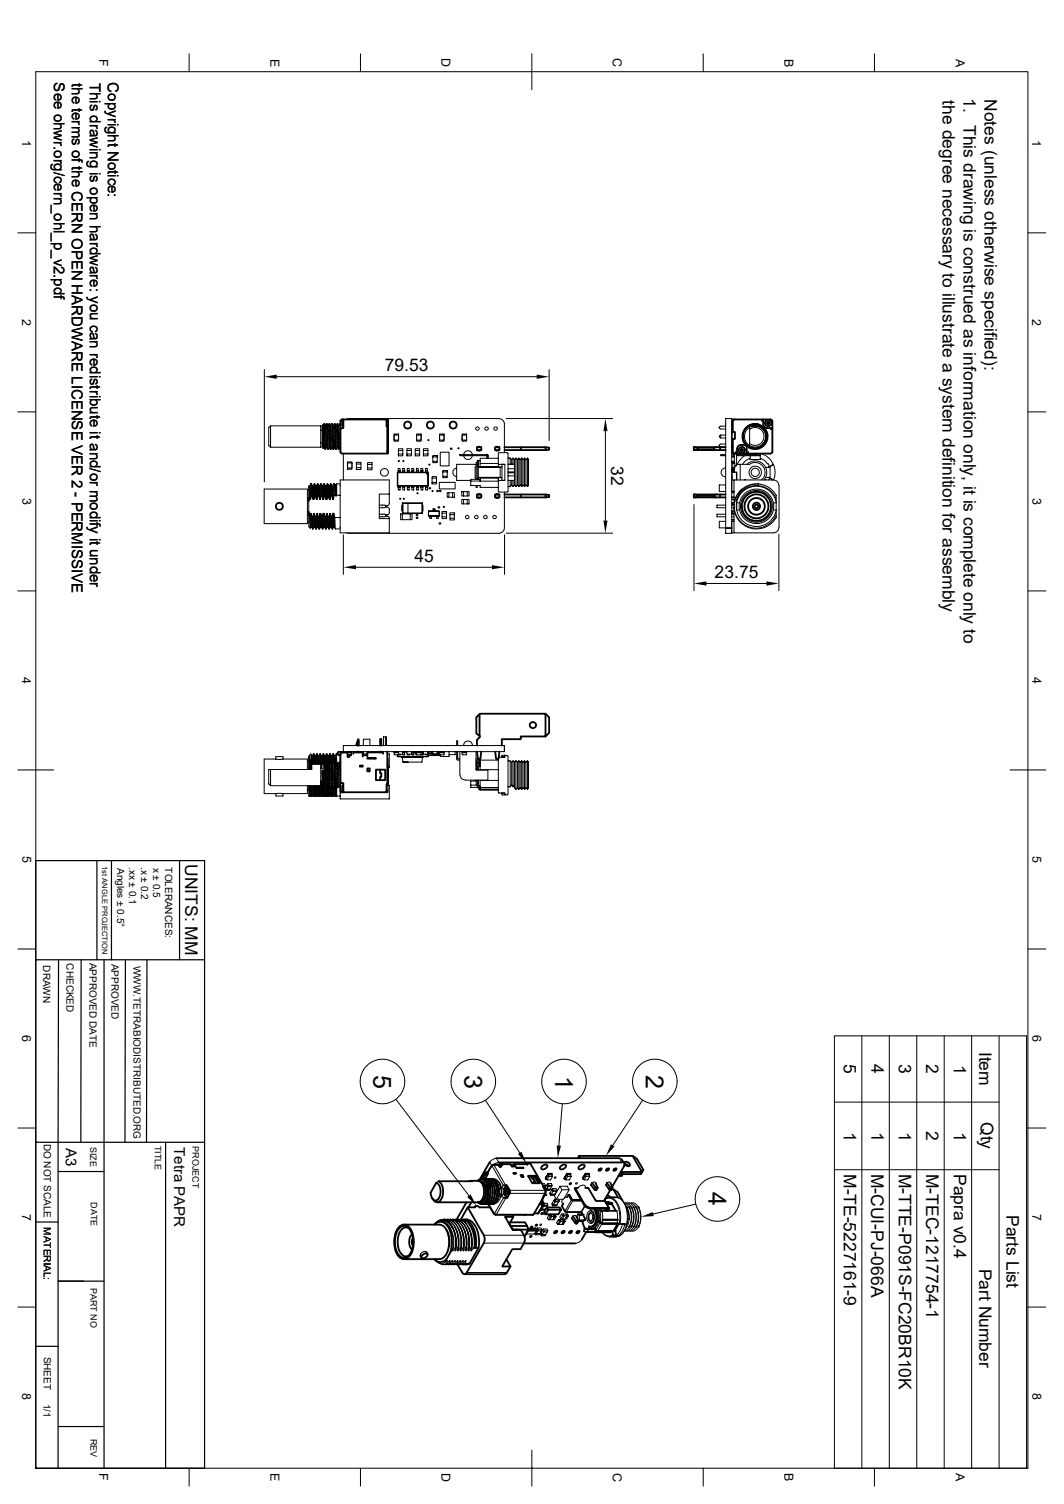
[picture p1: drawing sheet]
<svg xmlns="http://www.w3.org/2000/svg" width="297mm" height="420mm" viewBox="0 0 297 420" stroke-linecap="round" stroke-linejoin="round" font-family="sans-serif">
<defs><g id="words">
<g font-size="7">
<text x="104.3" y="300.1" transform="rotate(90 104.3 300.1)">5</text>
<text x="129.7" y="300.1" transform="rotate(90 129.7 300.1)">3</text>
<text x="154.9" y="300.4" transform="rotate(90 154.9 300.4)">1</text>
<text x="180.3" y="300.2" transform="rotate(90 180.3 300.2)">2</text>
<text x="197.8" y="333" transform="rotate(90 197.8 333)">4</text>
</g>
<g font-size="4.9">
<text x="263.1" y="27.9" transform="rotate(90 263.1 27.9)">the degree necessary to illustrate a system definition for assembly</text>
<text x="268.9" y="27.5" transform="rotate(90 268.9 27.5)">1. This drawing is construed as information only, it is complete only to</text>
<text x="274.8" y="27.6" transform="rotate(90 274.8 27.6)">Notes (unless otherwise specified):</text>
<text x="107.4" y="103.6">79.53</text>
<text x="170.6" y="130.2" transform="rotate(90 170.6 130.2)">32</text>
<text x="115.7" y="156.8">45</text>
<text x="199.5" y="161.4">23.75</text>
<text x="51.7" y="241.3" transform="rotate(90 51.7 241.3)">UNITS: MM</text>
<text x="273.3" y="293.7" transform="rotate(90 273.3 293.7)">Item</text>
<text x="235.6" y="297.1" transform="rotate(90 235.6 297.1)">5</text>
<text x="243.2" y="297.2" transform="rotate(90 243.2 297.2)">4</text>
<text x="250.9" y="297.1" transform="rotate(90 250.9 297.1)">3</text>
<text x="258.6" y="297.2" transform="rotate(90 258.6 297.2)">2</text>
<text x="266.2" y="297.3" transform="rotate(90 266.2 297.3)">1</text>
<text x="235.5" y="316" transform="rotate(90 235.5 316)">1</text>
<text x="243.2" y="316" transform="rotate(90 243.2 316)">1</text>
<text x="250.9" y="316" transform="rotate(90 250.9 316)">1</text>
<text x="258.6" y="315.9" transform="rotate(90 258.6 315.9)">2</text>
<text x="266.2" y="316" transform="rotate(90 266.2 316)">1</text>
<text x="273.8" y="313.3" transform="rotate(90 273.8 313.3)">Qty</text>
<text x="235.5" y="327.8" transform="rotate(90 235.5 327.8)">M-TE-5227161-9</text>
<text x="243.2" y="327.8" transform="rotate(90 243.2 327.8)">M-CUI-PJ-066A</text>
<text x="250.9" y="327.8" transform="rotate(90 250.9 327.8)">M-TTE-P091S-FC20BR10K</text>
<text x="258.5" y="327.8" transform="rotate(90 258.5 327.8)">M-TEC-1217754-1</text>
<text x="266.2" y="327.8" transform="rotate(90 266.2 327.8)">Papra v0.4</text>
<text x="281" y="339.3" transform="rotate(90 281 339.3)">Parts List</text>
<text x="273.3" y="354.2" transform="rotate(90 273.3 354.2)">Part Number</text>
</g>
<g font-size="4.2">
<text x="15" y="23" transform="rotate(90 15 23)">See ohwr.org/cern_ohl_p_v2.pdf</text>
<text x="20" y="23.2" transform="rotate(90 20 23.2)">the terms of the CERN OPEN HARDWARE LICENSE VER 2 - PERMISSIVE</text>
<text x="25.1" y="23.1" transform="rotate(90 25.1 23.1)">This drawing is open hardware: you can redistribute it and/or modify it under</text>
<text x="30.1" y="23" transform="rotate(90 30.1 23)">Copyright Notice:</text>
<text x="18.4" y="320.5" transform="rotate(90 18.4 320.5)">A3</text>
<text x="48.6" y="320.3" transform="rotate(90 48.6 320.3)">Tetra PAPR</text>
</g>
<g font-size="3.5">
<text x="27.6" y="16.5" transform="rotate(90 27.6 16.5)">F</text>
<text x="75.5" y="16.3" transform="rotate(90 75.5 16.3)">E</text>
<text x="123.3" y="16.3" transform="rotate(90 123.3 16.3)">D</text>
<text x="171.1" y="16.3" transform="rotate(90 171.1 16.3)">C</text>
<text x="218.9" y="16.3" transform="rotate(90 218.9 16.3)">B</text>
<text x="266.8" y="16.3" transform="rotate(90 266.8 16.3)">A</text>
<text x="6.2" y="39" transform="rotate(90 6.2 39)">1</text>
<text x="288.2" y="39" transform="rotate(90 288.2 39)">1</text>
<text x="6.2" y="89" transform="rotate(90 6.2 89)">2</text>
<text x="288.2" y="89" transform="rotate(90 288.2 89)">2</text>
<text x="6.3" y="139" transform="rotate(90 6.3 139)">3</text>
<text x="288.2" y="139" transform="rotate(90 288.2 139)">3</text>
<text x="6.2" y="189" transform="rotate(90 6.2 189)">4</text>
<text x="288.2" y="189" transform="rotate(90 288.2 189)">4</text>
<text x="6.3" y="239" transform="rotate(90 6.3 239)">5</text>
<text x="288.2" y="239" transform="rotate(90 288.2 239)">5</text>
<text x="6.2" y="289" transform="rotate(90 6.2 289)">6</text>
<text x="288.2" y="289" transform="rotate(90 288.2 289)">6</text>
<text x="6.2" y="339" transform="rotate(90 6.2 339)">7</text>
<text x="288.2" y="339" transform="rotate(90 288.2 339)">7</text>
<text x="6.2" y="389" transform="rotate(90 6.2 389)">8</text>
<text x="288.2" y="389" transform="rotate(90 288.2 389)">8</text>
<text x="27.6" y="411.4" transform="rotate(90 27.6 411.4)">F</text>
<text x="75.5" y="411.3" transform="rotate(90 75.5 411.3)">E</text>
<text x="123.3" y="411.2" transform="rotate(90 123.3 411.2)">D</text>
<text x="171.1" y="411.2" transform="rotate(90 171.1 411.2)">C</text>
<text x="218.9" y="411.3" transform="rotate(90 218.9 411.3)">B</text>
<text x="266.8" y="411.3" transform="rotate(90 266.8 411.3)">A</text>
</g>
<g font-size="2.8">
<text x="32.7" y="242.3" transform="rotate(90 32.7 242.3)">Angles ± 0.5°</text>
<text x="36.1" y="242.1" transform="rotate(90 36.1 242.1)">.xx ± 0.1</text>
<text x="39.4" y="242.1" transform="rotate(90 39.4 242.1)">.x ± 0.2</text>
<text x="42.8" y="242.3" transform="rotate(90 42.8 242.3)">x ± 0.5</text>
<text x="46.1" y="242.2" transform="rotate(90 46.1 242.2)">TOLERANCES:</text>
<text x="12" y="269.5" transform="rotate(90 12 269.5)">DRAWN</text>
<text x="18.5" y="269" transform="rotate(90 18.5 269)">CHECKED</text>
<text x="25" y="268.8" transform="rotate(90 25 268.8)">APPROVED DATE</text>
<text x="31.1" y="269.1" transform="rotate(90 31.1 269.1)">APPROVED</text>
<text x="37.3" y="269.7" transform="rotate(90 37.3 269.7)">WWW.TETRABIODISTRIBUTED.ORG</text>
<text x="12.2" y="319.3" transform="rotate(90 12.2 319.3)">DO NOT SCALE</text>
<text x="12.2" y="342.7" transform="rotate(90 12.2 342.7)">MATERIAL:</text>
<text x="12.2" y="378.8" transform="rotate(90 12.2 378.8)">SHEET</text>
<text x="12.2" y="392" transform="rotate(90 12.2 392)">1/1</text>
</g>
<g font-size="2.5">
<text x="25.1" y="320.2" transform="rotate(90 25.1 320.2)">SIZE</text>
<text x="43.3" y="320" transform="rotate(90 43.3 320)">TITLE</text>
<text x="53.8" y="320" transform="rotate(90 53.8 320)">PROJECT</text>
<text x="25.3" y="335.7" transform="rotate(90 25.3 335.7)">DATE</text>
<text x="25.3" y="359.6" transform="rotate(90 25.3 359.6)">PART NO</text>
<text x="25.2" y="401.7" transform="rotate(90 25.2 401.7)">REV</text>
</g>
<text font-size="2.1" x="28.5" y="241.8" transform="rotate(90 28.5 241.8)">1st ANGLE PROJECTION</text>
</g></defs>
<g fill="none" stroke="#000" stroke-width=".51">
<path d="M90 118.9l.3 6.2-.3-.2zM90.6 118.5l-.5 .3M90.6 118.5v3l-.3-2.2-.1-.5-.2 .1M90.6 118.5h.1M90.8 118.9l.4 6M91.1 118.4h.2M91.6 118.9v.2M91.9 118.4h.1M92.6 118.4h.2M93.4 118.4h.1M94.1 118.4h.2M94.9 118.4h.1"/>
<path d="M95 119.9v6.3l.4 .4M95.4 117.2l-.4 .4v1.4M95.4 117.1h.4M95.8 117.2a.85 .85 0 0 0-.3 1.2v.4l.3 .2M95.8 117.2h.1M95.8 117.1l12.3 .2M95.8 117.1v2.4l-.5 .1-.3 .3M107.9 117.1v1.9h.2v7.7h-12.7M107.9 117.3h.4v1.7M107.9 119h.4M108.1 119h.1M108.3 119v6.9h-.2"/>
<path d="M204.5 117.1h10.7l.4 .5v8.6l-.2 .3-.2 .2h-9.5M204.5 118.2v2.4M205.1 117.1l-.6 .5v3h.5M210.6 118.9l.9 .1 .8 .3 .8 .6 .6 .8 .2 1.8-.8 1.6-.8 .6-.8 .4-1.8-.1-1.3-.8-.9-1.6v-1.7l.9-1.6 1.5-.8h1.7l-1.5-.1-1.6 .8-.7 .9-.5 1.1v1.5l.6 1.3 1.1 .9 1.4 .5 1.3-.1 1.3-.7 .9-1.1 .3-1.2v-1.2l-.8-1.3-1.1-.8-1-.2-1.5 .2M211.7 118.5a3.3 3.3 0 0 1 2.5 3M213.1 117.2l-.4 .4M213.1 117.1v1.4M213.1 118.5l.1 .5 .9 .5M214.1 119.5h1.5l-.4 .4M90.8 125.4h.1M91.5 125.4h.2M92.2 125.4h.2"/>
<path d="M93 125.4h.1M93.8 125.4h.1M94.5 125.4h.2M95 124.9v.1M108.3 125.9v.6h-.2M133.1 138.1h1.2M133.1 124.9h1.2M133.1 138.9h.1M133.1 125v.6M133.1 138.2v.7M133.1 125.6h.1M133.1 125.7h1.2"/>
<path d="M134.4 138.2l-.1 .7h-1.2M134.4 125v.6M135.9 127l.3 .3v.7M138.2 125.7h1.2M138.2 138.2v.7h1.2v-.7M138.2 125v.6M138.2 138.1h1.2M138.2 124.9h1.2M139.4 125v.6M140.8 138.1h11.5M140.8 138.9h11.5M140.8 124.9h11.5"/>
<path d="M140.8 125.7h11.5M145.4 124.9v.8M145.4 138.1v.8M152.3 138.1l1 .1v.6l-1 .1zM152.3 124.9l1 .1v.6l-1 .1zM193.8 138.1l.9 .1M193.8 124.9l.9 .1M199.2 138.8l-5.4 .1M199.2 138.2h-4.5v.6M199.2 125.6l-5.4 .1M199.2 125h-4.5v.6M199.2 138.8l.6 .1"/>
<path d="M199.2 125.6l.6 .1M199.8 138.1h2.8M199.8 138.1h-6.1v.8h6.1M199.8 138.9h2.8M199.8 138.1l-.6 .1v.6M199.8 124.9h2.8M199.8 124.9h-6.1v.8h6.1M199.8 125.7h2.8M199.8 124.9l-.6 .1v.6M201 124.9v.8M201 138.1v.8M204.3 138.9h.6"/>
<path d="M204.3 124.9h.2M204.5 126.7h1.2M204.5 122.6v3M204.6 120.6l-.2 .2M205 120.6l.1 .1v1.8l-.1 .1M205 122.6h-.5v3.6l.6 .5M205.4 126.2l.3 .4M205.7 125.3v1.4M206.8 124.3l-.6 .1-.4 .9M206.8 124.2h.7M208.4 125.3v1.4M208.9 126.2l-.4 .4"/>
<path d="M133.9 199.4l18.4-.1v6.4h-6.9v.7h-5.3v1.8M152.3 199.3l1 1v4.3l-1 1.1M90 215.2l.2 4.3M90 215.2l.6 4.7M90 213.4l.4-.4 .2 4.3M90 215.2h.1M90.6 217.3v2.6M90.6 217.3h.1M90.6 217.3l.1 2.6h-.1M90.6 213.4l.4 6M91.1 212.9l.2 4.7M91.3 219.9h.1"/>
<path d="M91.4 213.4l.2 4M91.7 212.9l.2 4.7M92.1 219.9h.1M92.8 219.9h.2M93.6 219.9h.1M93.9 212.9h.2M94.2 210.2v.4M94.3 210.6l.1 .2h.6M94.3 219.9h.1M94.4 210h1.3v.1M94.7 212.9h.1M95 219.2a2.09 2.09 0 0 0 .2 1.9l.6 .1"/>
<path d="M95 210.7v7.7M95 218.3l.3 .4h.5v2.5M95.5 219.4v1.3M98 210.1v.8h-.5v.5h-.5v-1.3h-1.6l-.3 .3-.1 .3M98.6 210.5v-.4h2.7v1.2M99.4 208l.5-1.2v1.4M99.9 209.9v.2M99.9 207.7l-.1 .5M100.2 206.8v1.4M100.2 209.9v.2M100.5 213.8h.8v.3h-.8zM101.3 210.9h1.2"/>
<path d="M102.5 214.6h.7v.8h-.7zM102.5 211.7l2.4 .1zM104.5 211.7v.1M104.9 214.9h2.6v2.9h-2.6zM106.1 207.1v-.7h.3v1.8M106.1 214.9v1h.3v1h-.3v.9M106.1 209.9v.2M106.4 207.1h-.3v1.1M106.4 209.9v.2M106.9 210.5v-.4h-4.4v1.2M108.1 209.9v9.2h-.2v2.1h-12.1M108.1 213.9h.2v5h-.2"/>
<path d="M108.1 219.1v.1M133 200.3l.9-.9v6l-.9-.5zM133.1 209.9l.3 1.9 .3 .2M133.7 212h.1M133.9 205.5v.3M133.9 205.9l-.8 .7v1.6M134.3 209.9l-.2 1.9-.3 .2M138.2 209.9l.3 1.9 .3 .2M138.8 212h.1M139.1 211.8l-.2 .2M139.4 209.9l-.2 1.9M108.1 220.9v.3h-.2"/>
<path d="M121.8 330.3a3.2 3.2 0 0 1 .1 4.9 1.43 1.43 0 0 1-1.6-1.7l-.1-.4zM122 335.7h11.4M122.4 329.9a3.9 3.9 0 0 1 0 5.7h-.9l-.9-1.1M122.5 329.9h9.4M130.2 335.7l-2.7 4.8M130.6 337.1h2a.65 .65 0 0 1 .7-.4 .65 .65 0 0 1 .6 .5M131 329.9h.8M131.4 329.7h2M131.6 335.7l-.8 1.4M132.6 336.9l-.1 .2M133.3 329.7l.8-.4 1.1 .3 .8 1.3 .3 1.1 .1 1.4-.3 1.3-.7 1.1-1 .5M133.4 329.8a2.81 2.81 0 0 1 1.7 3.4 2.25 2.25 0 0 1-1.7 2.5"/>
<path d="M133.7 329.8l.8 .2M133.9 337.1h2.9M134.2 329.3h.8l.8 .4 .7 1.1 .4 1.7-.1 1.5-.7 1.6-.7 .6h-.7M134.5 330l.8 .6 .6 1.4 .2 1.6-.2 1.3M134.5 330l.5 .4 .5 .9 .2 1.4-.1 1.2-.4 1.2-.5 .6-.5 .2-.8-.2 .7 .5h.6l.7-.5 .5-.8M134.5 330h.1M134.5 330a4 4 0 0 1-.2 5.6l-.6 .1M134.6 328.8l.1 .3M134.6 328.6v.2M134.7 329.2l.9 .2 .7 .8 .5 1.3 .2 1.2-.2 1.6-.3 .9-.8 .9-.7 .2M134.8 330.2h.1M135.1 329.2l1.2 .4 .9 1.7"/>
<path d="M135.3 329.2l.8 .2 .7 .7 .5 .9 .3 1.3-.1 1.7-.5 1.4-.8 .7-.6 .2M135.4 327.4l-.8 1.2M135.4 330.8h.1M135.4 327.4h.7M135.5 330.9h.1M135.5 331h.1M135.9 329.2l1 .3 .7 .9 .6 2.3-.1 1.4-.4 1.2-.7 .7-.8 .3M136 331a5.5 5.5 0 0 1-.2 3.9M136.1 327.7l-.6 1.4h-.8M136.1 327.7h.1M136.3 336.3l1.6 2.7M136.5 329.2l.8 .2 .7 .7 .6 1.3 .2 1-.1 1.6-.4 1.2-.7 .8-.8 .3"/>
<path d="M136.7 324.5l-2.8 4.9M136.9 329.3l.9 .1 .8 .7 .5 1 .2 1.4-.1 1.7-.5 1.2-.7 .7-.8 .1M137.2 329.2h.1M137.2 325.5l-1.1 2.2M137.5 336.3h.1M137.7 325.2h1.4l.4 .6M137.8 329.2h.1M138.6 323.4h34.3M139.2 324.6h34.4M139.4 325.4v.2M139.4 330.4l.5 1.7M139.7 325.5l.2 .3h-.4z"/>
<path d="M139.7 324.9h.5M139.7 325l-.3 .3M139.8 324.9l.3 .6h-.4M139.9 333.3l-.2 1M140.2 324.9v.1M140.3 324.9l.1 .3M140.4 325.1h2.1M140.5 331h1l.9 1.7-.1 .5-.7 1.3h-.4M140.6 334.5h.6M140.9 332l-.1 .4 .1 1M140.9 333.4l.7 1.1M141.5 331l-.6 1"/>
<path d="M141.6 331.7a1.02 1.02 0 0 1 0 1.8M141.6 333.5h.1M142.5 325.1l.1 .1M142.6 325.2l.3 .6M143 339.3l.3 .5-1.1 2M143.3 327.5h.6l.2 .2h-.7zM143.3 325.2h.3M143.3 339.8h-2.3l2.1 3.6h2.3l.9 1.5a2.51 2.51 0 0 1 0 2.2l-1 1.7h-2.3l-2.8 4.9h2.3M143.3 325.2l-.3 .5M143.5 327.7l-.1 .1M143.5 325.1h3.6M143.6 325.2l.3 .6-1-.1"/>
<path d="M143.9 327.5l-.6 .2M144.1 326.1l2 .1zM145.3 328.1h.6l.3 .6h-.6zM145.9 328.1l-.3 .5M146.1 326.1l-.1 .1M146.9 324.9l-.1 .2M146.9 325l.3 .2M147 324.9h1M147.1 325.1l.1 .1M147.4 328.3h2.1l1.2 2.1h-2.1zM147.5 328.5h.8l1 1.4M148 324.9l3.7 6.4h-.1l.7 1.4-.1 .5-.6 .9h.2l-2.8 5-.2 .2h-10.5"/>
<path d="M148.4 328.7h.9M149.2 330.1h.1M149.2 330.1l.1-.2h-.2l.3 .5M149.5 328.3l-.2 .4 1 1.7M150.6 336.3h1.1l.1-.2-1.6 2.7M151 335.6v.2M151.1 335.7h.4M151.3 336.5h.2zM151.3 335.1l.2 .3M151.4 325.6l.5-.3a.53 .53 0 0 1 .9 .1 .53 .53 0 0 1-.4 .8l-.5 .3a.53 .53 0 0 1-.8-.1 .53 .53 0 0 1 .3-.8zM151.6 335.6l.2 .5h-1.1M151.6 334.5l-.3 .5"/>
<path d="M151.7 336.3l-1.5 2.5h-1.1M151.7 331.3l-.1 .1M151.7 334l.1 .1M151.8 331.8a.99 .99 0 0 1 .3 1.6M152.3 333.6h.2l-.2 .2zM152.7 337.2l.3 .6M153 337.8h3.6l-.7 1.3h-3.6zM154.9 328.8h.2l-.2 .2zM156.6 325.6l.5-.3a.53 .53 0 0 1 .9 .1 .53 .53 0 0 1-.4 .8l-.5 .3a.53 .53 0 0 1-.8-.1 .53 .53 0 0 1 .3-.8zM156.6 337.8l-.3-.6h-3.6l-.8 1.3 .4 .6M157.3 336.1l-.5 .7 1.1 1.7h4.4l.4 .6M158.7 333.6l-.4 .7"/>
<path d="M159.7 335l-.8-1.4h-.2l.8 1.5M159.9 335.1h2.3M159.9 339.6l1 1.3 .3 .2M159.9 335.3h2.4M160.5 331.7h.8M160.8 330.4h.2l-.2 .2zM160.9 339.6l.4 1M161.6 322.9l15-.1 2.6 4.5h-5.7l.4 .5h-1M161.6 322.9l.3 .5M161.6 322.9l-.3 .5M161.8 325.6l.5-.3a.53 .53 0 0 1 .9 .1 .53 .53 0 0 1-.3 .8l-.6 .3a.53 .53 0 0 1-.8-.1 .53 .53 0 0 1 .3-.8zM162.6 339.1h-1.3l1.7 .2"/>
<path d="M162.9 339.6l.4 .7M163.4 331.7h.8l2.3 3.6M164.9 337.5h4.9l-.3 .6M164.9 338.1a2.03 2.03 0 0 1 0 3.5M164.9 338.7a1.35 1.35 0 0 0 0 2.3M164.9 330.8l1 1.3 .3 .2M165.3 330.3l.9 1.3 .6 .2-.6-1.5M165.7 337.6a3.6 3.6 0 0 1-.4 4.9l-.9-.1M166 337.6a3.6 3.6 0 0 1-.6 4.9l-.5 .1M166.2 332.4h.1M166.5 332.2l-.2 .1M166.5 335.4h2.2"/>
<path d="M166.8 331.7l-.3 .6M167.2 326.5l.7-.2a.5 .5 0 0 1-.3 .5 .5 .5 0 0 1-.6 0zM167.4 337.5l.5 .9 .1-.3h4.2M168.8 335.4h.1v-.5l-.3 .5M168.9 337.5l.3 .6M168.9 335.4l1.2 2M169 335.7h1M169.1 334.6h.1M169.1 330.8l1 1.3 .3 .2M169.2 334.3l.3 .2M169.2 336h1.7l-.1 .3 1.1 1.8M169.3 326.5l.6-.2a.5 .5 0 0 1-.2 .5 .5 .5 0 0 1-.6 0z"/>
<path d="M169.4 336.3h1.4M169.4 330.3l.9 1.3M169.5 333.8l.9 .5M169.9 337.3h-4.9a2.65 2.65 0 0 1-1.8-1l-2.7-4.6-.1 .2 2.6 4.6a2.65 2.65 0 0 0 1.8 1M169.9 337.3l.2 .2M170 337.5l-.3 .6M170.1 334.3h1.9M170.3 332.3l-1.3 2.4M170.4 330.3l.5 1.4-.5-.1M170.4 332.4h.1M170.7 332.1h.5l1.4 2.3M171 331.7l-.5 .6"/>
<path d="M171.2 332.1l1.2 .8 1.3 2.2M171.4 326.5l.6-.2a.5 .5 0 0 1-.2 .5 .5 .5 0 0 1-.6 0zM173.6 323.8l.6 1.1M174.2 324.9v-.2a.97 .97 0 0 1 1.1-.1 .97 .97 0 0 1 .5 .9l-.3 .2-.5-.1-.7-.6M174.2 325.6l-3.3 5.8M174.3 325l.5 .1 .7 .6M174.9 337l.2 .3M175.6 337l.2 .3M176.2 337l.2 .3M176.6 322.8l1.2 .8 1.8 3M176.9 337l.2 .3M177.5 337l.2 .3"/>
<path d="M178.2 337l.2 .2M178.9 327.9h-5.1l-.3 .5h-.9M179.6 326.6l-.7 1.3zM111.6 342.4a2.04 2.04 0 0 1 3.3 1.2 7.2 7.2 0 0 1-1 7.6 2.04 2.04 0 0 1-3.2-1.2 7.2 7.2 0 0 1 .9-7.6zM111.7 342.8a1.93 1.93 0 0 1 3.1 1.2 6.6 6.6 0 0 1-.9 6.8 1.93 1.93 0 0 1-3.1-1.3 6.6 6.6 0 0 1 .9-6.7zM112.8 342h9.8a3.4 3.4 0 0 1 2.7 3.4 6 6 0 0 1-1.9 6l-.8 .2h-9.8M114 342.9a1.93 1.93 0 0 0-2.6 1.5 5.6 5.6 0 0 0 1.2 6.2 1.33 1.33 0 0 0 1.4 0M115 344.6a3.3 3.3 0 0 0 0 4.4M115.3 345.9a1.45 1.45 0 0 0 0 1.8M115.3 345.9a1.48 1.48 0 0 0 0 1.8M115.4 346.5v.6M117.3 350.7l.3 .5"/>
<path d="M118 350.4l.5-.3a.53 .53 0 0 1 .8 .1 .53 .53 0 0 1-.3 .8l-.5 .3a.53 .53 0 0 1-.8-.1 .53 .53 0 0 1 .3-.8zM119 349.7l.3 .5M121.2 351.6a2.1 2.1 0 0 0 3.3 .1M121.2 342a2.29 2.29 0 0 1 4 .8 9.1 9.1 0 0 1 .5 6.8M123.1 341h.1M123.7 353.1h.1M123.8 340.6a3.4 3.4 0 0 1 2.4 2.1M124.1 340.5h.1M124.5 353.1h.1M124.6 343.5a6.8 6.8 0 0 1 .8 4.3M124.7 352.9h.1M124.8 340.5h.2"/>
<path d="M125.2 353.1h.1M125.3 347.9v.1M125.4 352.9h.1M125.6 340.5h.1M125.8 349.6l-1.2 2.1M126 353.1h.1M126.2 352.9h.1M126.3 340.5h.1M126.7 353.1h.1M126.9 352.9h.1M127.1 340.5h.1M127.1 348.4h.1"/>
<path d="M127.5 353.1h.1M127.6 352.9h.1M127.8 340.5h.1M127.8 348.4h.1M128.2 353.1h.1M128.4 352.9h.1M128.6 340.5l2-3.4 4.4 7.8a2.51 2.51 0 0 1 0 2.2l-4.7 8.2a.67 .67 0 0 1-.6 .5 .67 .67 0 0 1-.7-.5l-1.3-2.2M128.6 348.4h.1M128.9 353.1h1.2M129.1 352.9h.1M129.3 340.5a3.6 3.6 0 0 1 3.9 3.1l.5 2.7-.1 2.1M129.3 348.4h.1"/>
<path d="M130 341l.2-.3a6.8 6.8 0 0 1 2.7 6.3l-.1 1.4M130 348.4h.1M130.8 348.4h.1M131.1 352.8l-1 .3M131.5 348.4h.1M132.3 348.4h.2M132.8 348.4h.8l-2.5 4.5h-1.2M141.4 351.7l1.1 2-1.1 1.9-.3 .2h-11.4M142.2 341.7l.3 .7M142.4 341.3h4.2l.6 1M144.3 343.4h3.2l-1.1 1.9M146.2 347.2h14.4"/>
<path d="M147.4 343.6l-.5 1M147.4 343.7h2.4M147.5 343.4l-.3-1.1h-4.6l.6 1.1h1.1h-1.2M148.3 343.3h1.4l.1 .4-.5 .9M149.4 342.9l.2 .3M150.8 342l.2-.1-.2 .2zM154.8 343.9l.6-.2a.5 .5 0 0 1-.2 .6 .5 .5 0 0 1-.6-.1zM156.9 343.9l.6-.2a.5 .5 0 0 1-.2 .6 .5 .5 0 0 1-.6-.1zM159 343.9l.6-.2a.5 .5 0 0 1-.2 .6 .5 .5 0 0 1-.6-.1zM159.6 340.1l.9 1.4M160.5 341.5l.6 .1M161 343.9l.7-.2a.5 .5 0 0 1-.2 .6 .5 .5 0 0 1-.6-.1z"/>
<path d="M161.2 341.1h.1M161.4 341l-.1 .1M161.5 341l-.4 .6M162.6 341l.8 2.1M163.1 340.8h-1.3l-.5 .2h1.3M163.4 340.3v.3M163.4 340.6l-.8 .4M164.5 342.5l-.2 .6M164.7 342.6l-.1 .5M165.1 343.1h.7M165.3 343.1h-2.1l-.2 .8M166 342.9l.4 .6"/>
<path d="M166.2 344h-2.5l-1.3 2.2M166.2 344h-2.1l-.1-.8h2.2v.9h4.2M166.8 343.7l4.2 .1 .1 1M166.8 343.7h4.4M167.5 341.5l-.3-.6h.3l.3 .6M167.8 341.5h.2M167.9 341.5l4.4 .1 .5 .2M168 341.8h4.3M170.1 345.4h1.9M171.3 345h.7M171.4 343.5h.3M171.8 343.7l.2 1.3h.6"/>
<path d="M172.4 340.6h-4.2M172.5 341.7l-1.1 2h.4M172.7 341.7l-1 1.8 .1 .2M173.1 341.8h1.4M173.6 341.8h.2M174.2 341.8h.2M175.8 342.3l-.2 .3M176.4 342.3l-.2 .3M177.1 342.3l-.2 .3M177.7 342.3l-.2 .3M178.4 342.4l-.2 .2"/>
<circle cx="113.8" cy="118.7" r=".98"/>
<circle cx="120.1" cy="118.7" r=".98"/>
<circle cx="126.5" cy="118.7" r=".98"/>
<circle cx="214.4" cy="118.1" r=".88"/>
<circle cx="214.4" cy="118.1" r=".34"/>
<circle cx="207.1" cy="125.7" r=".88"/>
<circle cx="207.1" cy="125.7" r=".34"/>
<circle cx="78" cy="141.4" r=".98"/>
<circle cx="211.1" cy="141.4" r=".5"/>
<circle cx="211.2" cy="141.4" r="4.1"/>
<circle cx="211.2" cy="141.4" r="3.3"/>
<circle cx="211.2" cy="141.4" r="1.02"/>
<circle cx="211.2" cy="141.4" r="2.34"/>
<circle cx="148.8" cy="202.5" r=".87"/>
<circle cx="151.3" cy="338.9" r=".21"/>
<circle cx="159.2" cy="330.6" r=".21"/>
<circle cx="148.1" cy="345.3" r=".21"/>
<circle cx="149.7" cy="342.2" r=".21"/>
</g>
<g fill="none" stroke="#000" stroke-width=".28">
<path d="M52.8 15v5M100.6 15v5M148.5 15v10M196.3 15v5M244.1 15v5M10 20h276.9v390h-276.9zM5 65h5M286.9 65h5M5 115h5M73.8 103.2v31.4M75.5 118.9h14v6h-14M75.5 118.9v6"/>
<path d="M75.5 118.9l-.5 .5v5l.5 .5M77.3 105.2h72.5M90.1 118.9l.3 6M90.6 118.4l.2 .5 .3-.5 .1 .2 .3 6.8-.3-.5-.4 .4-.2-6.8M91.3 118.4l.3 .5 .3-.5v.3l.3 6.7-.3-.5-.3 .4zM91.6 119.1l.3 5.8M92.3 118.9l.4 6M92.3 118.9l-.3-.5 .4 7 .3-.5M92.3 118.9l.3-.5 .4 7-.3-.5M92.8 118.4l.3 7 .4-.5M92.8 118.4l.3 .5M93.1 118.9l.3 6"/>
<path d="M93.1 118.9l.3-.5 .4 7M93.5 118.4l.4 .5v.9l.3 5.1-.3 .5zM93.8 118.9l.3-.5 .4 7-.3-.5M94.3 118.4l.3 .6 .1 1 .3 4.9-.3 .5zM94.6 118.9l.3-.5 .1 2.4M95 118.4h.1M95 119v.9M96.5 117.2l.9-.3h41.9a1.53 1.53 0 0 1 1.5 1.4v8.1M141.3 116.9h29.7M153.3 103.2v19.8M200.8 119.3v.2M201.2 119.8h1.4"/>
<path d="M202.6 119h-1.4a.38 .38 0 0 0-.4 .4 .38 .38 0 0 0 .4 .4M204.3 119.8h.2M204.3 119h.2M204.3 117.9l.2 .2M204.5 117.2l-.2 .1M209.3 119.3v5.2M209.3 119.9a2.49 2.49 0 0 1 3.3 .3 2.49 2.49 0 0 1 0 3.4 2.49 2.49 0 0 1-3.3 .3M286.9 115h5M73.7 136.6h12.1v9.6h-12.1zM85.8 139.1h.4M85.8 136.9h.4M86.4 135.6l-.2 .2v7.1"/>
<path d="M86.4 135.7l.1 3.7M86.4 135.7v3.5M86.4 135.6v.1M86.4 135.6h.1M86.5 135.6l.2 3.8M86.8 135.1l.2 3.2M86.8 135.1l-.3 .5M86.8 135.1h.2M87 135.1l.1 3.2M87 135.1l.2 .5M87.2 135.6l.2 3.8M87.2 135.6h.3"/>
<path d="M87.5 135.6l.1 3.8M87.7 135.1l.2 3.2M87.7 135.1h.1M87.7 135.1l-.2 .5M87.8 135.1l.2 3.2M87.8 135.1l.3 .5M88.1 135.6l.2 3.8M88.1 135.6h.2M88.3 135.6l.2 3.8M88.6 135.1l.2 3.2M88.6 135.1l.2 .3 .1 2.9M88.6 135.1l-.3 .5"/>
<path d="M88.8 135.1l.2 .5M89 135.6l.2 3.8M89 135.6h.3M89.3 135.6l.2 3.8M89.5 135.1l.2 3.2M89.5 135.1h.2M89.5 135.1l-.3 .5M89.5 120.1h.5M89.5 123.7h.5M89.7 135.1l.1 3.2M89.7 135.1l.3 .5M90 135.6l.1 3.8"/>
<path d="M90 135.6h.2M90.2 135.6l.1 3.8M90.4 135.1l.2 3.2M90.4 135.1l-.2 .5M90.4 120.1h.1M90.5 124.9l-.2 .2M90.5 135.1h.1M90.6 121.5l.2 3.9-.4-.5M90.6 135.1l.1 3.2M90.6 135.1l.2 .5M90.8 135.6l.2 3.8M90.8 135.6h.3"/>
<path d="M91.1 135.6l.2 3.8M91.4 135.1l.1 3.2M91.4 135.1h.1M91.4 135.1l-.3 .5M91.5 135.1l.1 3.2M91.5 135.1l.3 .5M91.7 135.6h.3M91.8 135.6l.1 3.8M92 135.6l.2 3.8M92.2 135.1l.2 3.2M92.2 135.1h.2M92.2 135.1l-.2 .5"/>
<path d="M92.4 135.1l.1 3.2M92.4 135.1l.3 .5M92.7 135.6l.1 3.8M92.7 135.6h.2M92.9 135.6l.1 3.8M93.2 135.1l.1 3.2M93.2 135.1h.1M93.2 135.1l-.3 .5M93.3 135.1l.4 3.2M93.4 135.1l.2 .4M93.4 124.9l.3 .5M93.6 135.5l.1 3"/>
<path d="M93.8 135.5l.1 3M94 135.1v3.2M94 135.1l-.2 .4h-.2M94 135.1h1M95 138.3h-1l-.1 .2-.6-.2-.3 1.1h-.2l-.3-1.1-.3 1.1h-.3l-.3-1.1-.3 1.1h-.3l-.3-1.1-.4 1.1h-.2l-.3-1.1-.3 1.1h-.3l-.3-1.1-.4 1.1h-.2l-.3-1.1-.4 1.1h-.2l-.4-1.1-.3 1.1h-.2l-.1-.2-.2 .8M95.8 126.7v7.3M97 129.3h1.3v1.4h-1.3zM97.8 129l-.2 .2-.6-.2v2l.6-.1 .2 .1M97.8 129h.5v2h-.5M99.5 129.1h1.3v.5h-1.3zM99.5 129.6v1M100.8 129.6v1h-1.3v.5h1.3v-.5"/>
<path d="M102.6 130.7h1.2v.5h-1.2zM102.6 129.7v-.5h1.2v.5h-1.2v1M103.8 129.7v1M108.7 138v-4h-13.7v14.8h13.7v-4M108.7 138v2.8l-.5 .4h-.5M108.7 138h-2.8v6.8h2.8M110 121.5h1.3v1.4h-1.3zM110.4 121.2h-.4v2h.4M110.4 121.2l.2 .2 .7-.2v2l-.7-.2-.2 .2M110.9 131.9l.1 3.7M110.9 131.9v3.9M110.9 131.9h8.6"/>
<path d="M111 135.6h8.4l.1 .2h-8.6zM111 132l8.5-.1v3.9M111.2 131.5v.4M111.2 131.4l.5 .1M111.2 131.4v-.6h.5v.6M111.2 135.8v.3M111.2 136.1h.5v.7h-.5zM111.2 125.8v1M111.2 125.3h1.2v.5h-1.2zM111.7 131.5v.4M111.7 135.8v.3M111.7 131.4v.1"/>
<path d="M112.4 125.8v1h-1.2v.5h1.2v-.5M112.4 131.5v.4M112.4 131.4l.5 .1M112.4 131.4v-.6h.5v.6M112.4 135.8v.3M112.4 136.1h.5v.7h-.5zM112.9 131.5v.4M112.9 135.8v.3M112.9 131.4v.1M113.6 125.8v1M113.6 125.3h1.3v.5h-1.3zM113.7 131.5v.4"/>
<path d="M113.7 131.4l.5 .1M113.7 131.4v-.6h.5v.6M113.7 135.8v.3M113.7 136.1h.5v.7h-.5zM114.2 131.5v.4M114.2 135.8v.3M114.2 131.4v.1M114.9 125.8v1h-1.3v.5h1.3v-.5M115 131.5v.4M115 131.4l.5 .1M115 131.4v-.6h.5v.6M115 135.8v.3"/>
<path d="M115 136.1h.5v.7h-.5zM115.5 131.5v.4M115.5 135.8v.3M115.5 131.4v.1M115.9 125.3h1.2v.5h-1.2zM115.9 125.8v1M116.2 131.5v.4M116.2 131.4l.6 .1M116.2 131.4v-.6h.6v.6M116.2 135.8v.3M116.2 136.1h.6v.7h-.6zM116.3 121.5h1.3v1.4h-1.3z"/>
<path d="M116.7 121.2h-.4v2h.4M116.8 131.5v.4M116.8 135.8v.3M116.8 121.2l.1 .2 .7-.2v1.6v.4l-.7-.2-.1 .2M116.8 131.4v.1M117.1 125.8v1h-1.2v.5h1.2v-.5M117.5 131.5v.4M117.5 131.4l.5 .1M117.5 131.4v-.6h.5v.6M117.5 135.8v.3M117.5 136.1h.5v.7h-.5zM118 131.5v.4"/>
<path d="M118 135.8v.3M118 131.4v.1M118.2 125.3h1.3v.5h-1.3zM118.2 125.8v1M118.8 131.5v.4M118.8 131.4l.5 .1M118.8 131.4v-.6h.5v.6M118.8 135.8v.3M118.8 136.1h.5v.7h-.5zM119.3 131.5v.4M119.3 135.8v.3M119.3 131.4v.1"/>
<path d="M119.4 132v3.6M119.5 125.8v1h-1.3v.5h1.3v-.5M120.6 133.1h1.2v.4h-1.2zM120.6 133.5v1.2M120.8 127.6v-.4h1.2v.4h-1.2v1.2M120.8 128.8h1.2v.4h-1.2zM121.8 133.5v1.2h-1.2v.4h1.2v-.4M122 127.6v1.2M122.6 134.7h4.4v1.8h-4.4zM122.7 121.5h1.3v1.4h-1.3zM122.9 126.3h2.4v3.8h-2.4zM123.1 121.2h-.4v2h.4"/>
<path d="M123.1 121.2l.2 .2 .2-.2M123.1 123.2l.2-.2 .2 .2M123.5 121.2h.5v2h-.5M123.6 131.8v-.4h1.2v.4h-1.2v1.2M123.6 133h1.2v.4h-1.2zM124.8 137.6h.5v1.3h-.5zM124.8 131.8v1.2M125.3 137.6h1v1.3h.5v-1.3h-.5M125.3 138.9h1M127.5 130.7a1.23 1.23 0 0 0-1.1 1.2 1.23 1.23 0 0 0 1.1 1.2M128.9 139.5h.5v1.2h-.5zM129 121.5h1.2v1.4h-1.2z"/>
<path d="M129.4 127a1.23 1.23 0 0 1 1.2-1.1 1.23 1.23 0 0 1 1.3 1.1M129.4 121.2h-.4v2h.4M129.4 127.2a1.23 1.23 0 0 0 1.2 1.1 1.23 1.23 0 0 0 1.3-1.1M129.4 139.5h1v1.2h.5v-1.2h-.5M129.4 138.5h-.5v-1.2h.5v1.2h1M129.4 137.3h1M129.5 121.2l.1 .2 .7-.2v1.6v.4l-.7-.2-.1 .2M130.4 137.3h.5v1.2h-.5zM131.4 134.3v1.3h2.6v.5h5.1M131.4 134.3l7.7 .1M132.9 135.6v.5h.3v-.5M132.9 129.7h-5.4v4.5h3.9"/>
<path d="M132.9 130.2a.92 .92 0 0 0-.3 1.2v1.9l.3 .3M133.2 129.2h-.3v4.7M133.5 128.7v1.8M133.5 130.5h6.1v2.8h-6.1zM133.5 133.3v.6M134 133.4v1M134 133.5h5.1v3.7M134 133.9h-2.6v.4M134 128.7h-.8v5.2M134 130.4v.1M134 133.3v.1M134 133.4h6.1"/>
<path d="M134 130.4h6.1M134 129.4h5.1M135.9 127h-7.5v.3h7.5v.7M139.1 128h-5.1v2.4M139.1 134l1.8 .2M139.1 126.6v3.7h-5.1M139.1 137.2l.2 .2M139.3 126.4l-.2 .2M139.3 137.4h2.3M139.3 126.4h2.3M140.1 129.7h.8v4.5h-.8zM140.8 137.4v10a1.44 1.44 0 0 1-1.4 1.5"/>
<path d="M140.9 129.7l-1.8 .1M141.6 126.4l.2 .2v10.6l-.2 .2M141.8 134.2h.6v1.7M141.8 129.7h.6M141.8 132h1.8M141.8 131.8h1.8M141.8 135.9h.6M141.8 127.9h.6M141.8 132.9h1.8M141.8 130.9h1.8M142.4 127.9v1.8M142.4 134.2h.4"/>
<path d="M142.4 129.7h.4M142.4 127.9l.4 .5M142.8 128.4v1.3M142.8 134.2v1.3M142.8 129.7h.4M142.8 134.2h.4M142.8 135.5l-.4 .4M142.8 135.5l.4 .4M143.2 134.2h.4M143.2 127.9v1.8M143.2 134.2v1.7M143.2 129.7h.4"/>
<path d="M143.2 127.9l.4 .5M143.2 127.9l-.4 .5M143.6 128.4v1.3M143.6 134.2v1.3M143.6 129.7v4.5M143.6 135.5l.4 .4 .4-.4M143.6 135.5l-.4 .4M144 127.9v8M144 127.9l.4 .5 .4-.5M144 127.9l-.4 .5M144.4 128.4v7.1M144.4 135.5l.4 .4 .4-.4"/>
<path d="M144.8 127.9v8M144.8 127.9l.4 .5 .4-.5M145.2 128.4v7.1M145.2 135.5l.4 .4 .4-.4M145.6 127.9v8M145.6 127.9l.4 .5 .4-.5M146 128.4v7.1M146 135.5l.4 .4 .4-.4M146.4 127.9v8M146.4 127.9l.4 .5 .4-.5M146.8 128.4v7.1M147.2 127.9v8"/>
<path d="M147.2 127.9l.3 .3v7.4l-.3 .3-.4-.4M169 120.4v25M200.8 124.2v.3M201.2 121.5v.8h1.4M201.2 121.5a.38 .38 0 0 0-.4 .4 .38 .38 0 0 0 .4 .4M201.2 121.5h1.4M202.5 130.6h.1M202.5 130.7a1.23 1.23 0 0 0-1.2 1.2 1.23 1.23 0 0 0 1.3 1.2M202.6 124h-1.4a.38 .38 0 0 0-.4 .4 .38 .38 0 0 0 .4 .4h1.4M202.6 127h-1.3v.3h1.3M202.6 135.4h-1.8v1.8h1.8M204.3 124h.2"/>
<path d="M204.3 124.8h.2M204.3 129h.3v.4h-.3M204.3 130.6h.3v.4h-.3M204.3 128.8h.7v.3M204.3 126.8h.7v.5h-.7M204.3 135.1h.1M204.3 131.8l.6 .1M204.3 133.5h.1M204.3 121.2h.1M204.3 138.9h.6M204.3 123.2h.2M204.3 122.8h.2"/>
<path d="M204.3 133h.1M204.3 133.1h.1M204.3 134.7h.1M204.3 137.6h.6M204.3 125.3h.2M204.3 139.5h.6M204.3 121.5h.1M204.3 131.4l.1 .3h.5M204.3 122.3h.1M204.3 134h.6M204.3 137.2h.6M204.3 135.4h.1"/>
<path d="M204.3 126.4l.2 .2M204.3 120.8v1.6M204.4 122.4l.2 .2M204.5 131.4l.5 .1M204.5 125.7l-.2 .1M204.5 131.2v.3h.4M204.6 129.3h.5v1.4h-.5M204.6 129.1h.4v.2M204.6 129.4v1.2M204.9 131.5l.2 .3M204.9 131.7v.1M204.9 137.2l-.6 .1"/>
<path d="M205 127.3v.3h-.7M205 130.7v.4h-.7M205 131.1l-.7 .1M205 126.7v.1M205 127.6v1.2M205.1 131.8v.1M205.6 131.9l.1 2.1M205.6 131.9h-1.3v2.1M205.6 131.9v2.1M205.6 129.7h3.7a2.74 2.74 0 0 1 3.7 .5 2.74 2.74 0 0 1-.4 3.8M205.6 126.7v3.4h-.5M205.6 127h6.6v1.3"/>
<path d="M205.6 127.3h6.6M206.6 129.7v4.3M207.1 136.6l-1.6 2-.5 1.7-.1 1.2 .3 1.5 .5 1.3 .7 1 1.1 1 1.5 .9 1.2 .2 1.3 .1 1.5-.3 2.2-1.3 1.5-2.1M207.1 136.6l-1.6 2-.6 2.2 .2 2.5 1.2 2.1 2 1.6 2.3 .7 2.7-.3 1.8-1.1a3.2 3.2 0 0 0 1.6-3.3v-.6M207.5 124.3l.8 .5 .1 .5M207.8 134l.2-.1 .2 .1M207.9 127.3l-1.2 1-.9 1.4M208.5 129.7a3.2 3.2 0 0 1 4.5-.2 3.2 3.2 0 0 1 .3 4.5M209.2 126.7l-.8 .3M209.3 128v.3h3v-.3l1.1 .6 .8 .9M209.3 128l-1.1 .7-.9 1M209.4 127.3v1"/>
<path d="M211.6 135.1a6.3 6.3 0 0 0-4.5 1.5M211.7 135.1l1.5 .3 1 .5a5.1 5.1 0 0 1 2.5 2.6v1.9M211.7 135.1l-2.3 .4-2 1.2-1.2 1.3-.7 2.2 .8-2 1.3-1.4 1.5-.8 1.8-.4 2 .2 1.5 .7 1.2 1 1.1 1.7M211.7 135.1h.1M212.5 126.7a5.7 5.7 0 0 1 3.4 3M213.7 130.5h1.3v2.8h-.5M213.7 133.3h.8M213.9 134l-.3-.1-.1 .1M214.4 129.5l.4 .8M214.4 129.4l-.1 .1M214.5 133.3l.4 .2M214.7 130.4l1.2-.7a5.6 5.6 0 0 1 0 4.3"/>
<path d="M214.8 133.3l.9 .7M214.8 133.3l-.1 .1M214.8 133.5l-.2 .5M214.9 133.5l.7 .5M215.8 129.7l-1.3 .8M215.9 129.7h.1M216.6 139.9a5.6 5.6 0 0 0-8.7-3.1 5.6 5.6 0 0 0 0 9.2 5.6 5.6 0 0 0 8.7-3.1M85.8 143.8h.4M85.8 145.8h.4M86.2 142.9v3.3a1.05 1.05 0 0 0 .4 1.3M86.2 142.9l.3 .9 .1-.4h.2l.3 1.1 .4-1.1h.2l.3 1.1 .4-1.1h.2M86.5 143.8l.1 3.7"/>
<path d="M86.6 143.4l.2 3.8M86.8 147.2l-.2 .3M86.8 147.2h.2M86.8 143.4l.2 3.8 .3 .5M87.1 144.5l.2 3.2M87.2 144.5l.2 3.2M87.3 147.7h.1M87.5 143.4l.2 3.8M87.7 147.2l-.3 .5M87.7 147.2h.2M87.7 143.4l.1 3.6 .4 .7M88 144.5l.2 3.2"/>
<path d="M88.1 144.5l.2 3.2M88.2 147.7h.1M88.4 143.4l.1 3.6 .1 .2h.2M88.6 147.2l-.3 .5M88.6 143.4l.3 1.1 .4-1.1h.2l.5 1.1 .3-1.2 .5 1.2 .3-1.1h.3l.3 1.1 .3-1.1h.2l.5 1.1 .2-1.2h.3l.3 1.2h1.5M88.6 143.4l.1 3.4 .4 .9M88.9 144.5l.2 3.2M89.1 144.5l.1 3.2M89.1 147.7h.1M89.3 143.4l.2 3.8M89.5 147.2l-.3 .5M89.5 147.2h.2"/>
<path d="M89.5 143.4l.2 3.7 .3 .6M89.8 144.5l.2 3.2M90 144.5l.1 3.2M90 147.7h.1M90.2 143.4l.2 3.8M90.4 147.2l-.3 .5M90.4 147.2h.2M90.4 143.4l.2 3.5 .3 .8M90.8 144.5l.1 3.2M90.8 144.5l.2 3.2M90.9 147.7h.1M91.1 143.4l.2 3.8"/>
<path d="M91.3 147.2h.2M91.3 147.2l-.3 .5M91.4 143.4l.1 3.8 .3 .5M91.7 144.5l.1 3.2M91.8 144.5l.1 3.2 .3-.5M91.8 147.7h.1M92 143.4l.2 3.8M92.2 147.2h.2M92.2 143.4l.2 3.6 .3 .7M92.6 144.5l.1 3.2M92.7 144.5l.1 3.2M92.7 147.7h.1"/>
<path d="M92.9 143.3l.2 3.9M93.1 147.2h.2M93.1 147.2l-.3 .5M93.2 143.3l.1 3.9 .3 .5M93.5 144.5l.1 3.2h1.4M95.8 149.4v11M96.8 148.8l.6 .1M97.4 148.9h42M99.4 158.4h37.9M105.9 143.6h1.4a.34 .34 0 0 1 .4 .3 .34 .34 0 0 1-.3 .4M105.9 141.1h1.4a.34 .34 0 0 1 .4 .2 .34 .34 0 0 1-.3 .4M105.9 141.8h1.5"/>
<path d="M105.9 144.3h1.5M107.7 144.1l.8 .2 .2 .5M107.7 141.6h.6l.4 .5-.1 1.4-.9 .3M107.8 143.7v.4M107.8 141.2v.4M112.2 141.1l.1 1.6zM112.3 140.4h5.6l-.1 .2M112.3 140.4v.7M112.3 142.7v.7M112.3 140.4l.2 .2M112.3 145.1h-.5v-1.6h.5v1.6h2.2M112.3 143.5h2.2"/>
<path d="M112.5 140.6h1.4v2.7h-1.4zM112.5 143.3l-.2 .1h5.6l-.1-.1M113.9 140.6h3.9v2.7h-3.9M114.5 143.5h.5v1.6h-.5zM117.9 141.1l.2 1.6zM117.9 140.4v.7M117.9 142.7v.7M119.6 142.7h3M119.6 144.1h3M119.6 142.7v1.4zM119.9 144.1v.3M119.9 144.4v.1"/>
<path d="M120.4 144.1v.6h-.5v-.2M120.9 142.7v-.6h.5v.6M121.4 142.4h.1M121.8 144.1v.3M121.8 144.4h.1M122.3 144.1v.6h-.5v-.2M122.6 142.7v1.4zM123.4 144.3h1.2v.5h-1.2zM123.4 143.3v-.5h1.2v.5h-1.2v1M124.6 143.3v1M125.6 143.7v-.5h1.2v.5h-1.2v1M125.6 144.7h1.2v.5h-1.2z"/>
<path d="M126.8 143.7v1M129.4 140.7h1M140.8 149.4v11M141.3 148.9h29.7M193.7 140.9v24M202.6 147.5v1.4h1.7v-1.4M202.6 145.6h-1.8v1.8l3.5 .1M202.6 143.6h-2.4v.7h2.4M202.6 141.1h-2.4v.7h2.4M204.3 147.5l-1.7-.1v-30.5h1.7v31.9h.6M204.3 142.7h.6M204.3 143.5h.6"/>
<path d="M204.3 140.7h.1M204.3 145.1h.6M204.3 142.8h.1M204.3 143.3h.1M204.3 145.2h.6M204.3 145.6h.6M204.3 141.1h.6M204.3 141.8h.6M204.3 143.6h.6M204.3 144.3h.6M204.3 147.4h.1M204.8 143.4v.1"/>
<path d="M204.9 140.4h-.5v.7M204.9 143.4h-.5l-.1-.7v.8M204.9 140.9v-6.9h11a1.67 1.67 0 0 1 1.6 1.6l-.1 11.6a1.59 1.59 0 0 1-1.5 1.6h-11v-6.9M206.5 140.4h-.8v2h.8M215.9 142.4h.8M215.9 140.4h.8M216.7 140.4v2M217.4 149.2v15.7M5 165h5M197.2 162.9h16.8M286.9 165h5M5 215h10"/>
<path d="M75 214.9h12v-1.5h2.5v6h-14l-.5-.5zM75.5 214.9v4.5M77 212h2M77 212h-3.3v9.6h3.3M77 212v-.7h2v.7M79 212h6.8v2.9M85.8 219.4v2.2h-6.8M85.8 212.3h.4M86.2 219.4v2.9h8.8M86.4 211.1l.1 3.8M86.4 211.1l.3 3.8M86.4 219.4l.1 2.9z"/>
<path d="M86.4 211.1v3.8M86.6 219.4l.1 2.9M86.7 210.6l.2 2.1M86.7 210.6l-.5 .6v3.7M86.7 210.6l.3 .4M86.8 214.9v-2.2l.1 2.2M86.9 219.4l.1 2.9M87 219.4l.1 2.9M87 211l.1 2.4M87 211h.2M87.2 211l.2 2.4M87.3 219.4l.1 2.9"/>
<path d="M87.5 210.5l.1 2.9M87.5 219.4l.1 2.9M87.5 210.5h.1M87.5 210.5l-.3 .5M87.6 210.5l.3 .5 .2 2.4M87.6 210.5l.2 2.9M87.8 219.4l.1 2.9M87.9 219.4l.1 2.9M87.9 211h.2M88.1 211l.2 2.4M88.2 219.4l.1 2.9M88.4 210.5l.2 2.9"/>
<path d="M88.4 210.5h.1M88.4 210.5l-.3 .5M88.4 219.4l.1 2.9M88.5 210.5l.1 2.9M88.5 210.5l.3 .5M88.7 219.4l.1 2.9M88.8 219.4l.1 2.9M88.8 211l.1 2.4M88.8 211h.2M89 211l.2 2.4M89.1 219.4l.1 2.9M89.3 210.5l.2 2.9"/>
<path d="M89.3 219.4l.2 2.9M89.3 210.5h.2M89.3 210.5l-.3 .5M89.5 210.5l.1 4.1M89.5 210.5l.2 .5M89.5 214.6h.5M89.5 218.1h.5M89.6 218.1l.1 4.2M89.7 218.1l.1 4.2M89.7 211l.2 3.6M89.7 211h.3v.2l.1 2.2M90 218.1l.1 4.2"/>
<path d="M90.2 210.5l.1 2.6M90.2 210.5h.1M90.2 210.5l-.3 .5M90.3 219.4v2.9M90.3 219.4l.3 .5M90.3 210.5l.2 2.6M90.3 210.5l.3 .5M90.5 219.8l.1 2.5M90.6 219.9h.1M90.6 219.9l.1 2.4M90.6 211l.2 2.2M90.6 211h.2"/>
<path d="M90.8 211l.2 1.9M90.9 212.9l.5 .5 .4-.5M90.9 212.9l.4 7-.3-.5-.3 .5M90.9 219.5l.1 2.7M90.9 212.9l-.3 .5-.2-.4M91.1 210.5l.2 2.7M91.1 219.6l.2 2.7M91.1 210.5h.1M91.1 210.5l-.3 .5M91.2 210.5l.2 2.9M91.2 210.5l.3 .5M91.3 217.6l.1 2.3 .4-.5"/>
<path d="M91.4 219.9l.1 2.4M91.5 211h.2M91.5 219.8l.1 2.5M91.5 211l.2 2M91.6 217.4l.1 2M91.7 211l.2 1.9M91.7 219.4l.4 .5M91.8 212.9l.4 7 .3-.5M91.8 219.5l.1 2.8M91.9 212.9l.3 .5M91.9 217.6l.2 2.3M92 210.5l.2 2.8"/>
<path d="M92 210.5h.2M92 210.5l-.3 .5M92.1 219.9l.1 2.4M92.2 213.4l.3 6M92.2 210.5l.1 2.6M92.2 213.4l.3-.5 .3 7-.3-.5M92.2 210.5l.3 .5M92.3 219.7l.1 2.6M92.5 212.9h.1M92.5 219.5v2.8M92.5 211v1.9M92.5 211h.2"/>
<path d="M92.6 212.9l.3 .5M92.6 212.9l.4 7M92.7 211l.1 2.2M92.8 219.8v2.5M92.9 213.4l.4 6M92.9 210.5l.2 2.6M92.9 210.5l-.2 .5M93 219.9v2.4M93 210.5h.1M93 210.5l.2 2.4M93 210.5l.3 .5M93.2 212.9h.1"/>
<path d="M93.2 212.9l.4 7-.3-.5M93.2 212.9l-.3 .5M93.2 219.4l.1 2.9M93.3 219.4l-.3 .5M93.3 212.9l.4 7 .3-.5M93.3 211l.2 2.1M93.3 212.9l.3 .5M93.3 211h.3M93.5 219.8l.2 2.5M93.6 211l.1 2.3M93.6 213.4l.3-.5 .4 7-.3-.5M93.6 213.4l.4 6"/>
<path d="M93.6 219.9l.1 2.4M93.9 210.5l.1 2.4M93.9 219.6v2.7M93.9 210.5h.3M93.9 210.5l-.3 .5M94 219.4v2.9M94.1 212.9l.3 7 .3-.5M94.1 212.9l.3 .5M94.4 213.4l.3-.5 .3 6.8M94.4 213.4l.3 6M94.4 210l-.1 .2M94.7 219.4l.3 .4"/>
<path d="M95 210.8v2.3M95 213.2l-.2-.3 .2 3.6M95 218.4v.8M95.8 219.2h.1M95.8 219.2l-.3 .2M95.8 208.2h45v1.7h-45zM97 209.9v.2M97 210.8h1M97.4 209.9v.3h-.4M97.4 210.2h.4M97.8 209.9v.3h.2M98 209.9v.2"/>
<path d="M98.6 209.9v.2M98.6 210l.2 .1M99.4 208v.2M99.5 209.9v.2M99.9 206.8v-.4h.3v.4M100.8 209.9v.2M101.3 210.5h1.2M101.4 208.2v-1.8h1.9v1.8M101.4 209.9v.6M102.6 209.9v.2M103.8 209.9v.2M106.2 210l-.2 .1"/>
<path d="M106.5 209.9l.4 .2M106.9 209.9v.2M107.1 205.8v2.4M107.1 205.8h.6M107.1 205.8h.1M107.7 205.8v2.4M107.7 205.8h.1M107.9 219.2h.4v1.7h-.4M108.1 211.9h.2v1.7h-.2M108.1 210.5h.6v3.7h-.4M108.3 219.3h.4v3.8h-13.7v-3.4M110 209.9v.3h.4"/>
<path d="M110 210.2v.6h1.3M110.4 209.9v.3h.9v-.3M110.8 209.9v.3M110.9 211.2h8.6M110.9 210.8v.4M111.3 210.2v.6M111.7 210.6v.2h-.4M112.2 211.3v.2l.1-.2M112.3 211.5h5.6l-.1 1.3h-5.3zM112.4 209.9v.7h-1.1M112.9 210.1v.7h-.5v-.2M112.9 209.9v.2h-.5"/>
<path d="M112.9 210h.7M113.6 209.9v.7h1.3v-.7M113.7 210.6v.2h.5v-.2M114.9 210h.1M115 209.9v.2h.5M115.5 209.9v.9h-.5v-.7M115.5 210h.4M115.9 209.9v.7l.4 .2M116.3 209.9v.3h.4M116.3 210.2v.6h1.3M116.7 209.9v.3h.9v-.3M117.1 209.9v.3"/>
<path d="M117.6 210.2v.6M117.9 211.3v.2l.2-.2M118 210.1v.7h-.4M118 209.9v.2h-.4M118 210h.2M118.1 209.9v.1M118.2 209.9v.7h1.3v-.7M118.8 210.6v.2h.5v-.2M119.5 210v1.2h-8.6M119.6 210.6v.4h3v-.3M119.6 210.4v.2M119.6 210.6h3"/>
<path d="M119.6 210.4h1M119.9 209.9v.1M120.4 209.9v.1M120.6 209.9v.7h.2M120.6 210h-1v.4M120.8 209.9v.7h1.2v-.7M122 210h.6v.2M122 210.4h.6M122.3 209.9v.1M122.6 210.7h.1M122.6 209.9v.8M122.7 209.9v.3h.4"/>
<path d="M122.7 210.2v.6h1.3v-.6M123.1 209.9v.3h.9v-.3M123.5 209.9v.3M125.3 209.9v1.3h-2.4v-.4M127 209.9v.8h-1.7M127.5 208.2v-1.3h.3v1.3M127.5 209.9v2l.3 .3M127.5 208.2h.1M127.8 209.9v1.9l.6 .1M127.8 208.2h.1M127.8 212.3h.6M128.4 209.9v6.4"/>
<path d="M128.4 216.3a1.45 1.45 0 0 0 1.5 1.5M129 209.9v.3h.4M129 210.2v.6h1.2v-.6M129.4 208.2h.1M129.4 208.2a1.23 1.23 0 0 1 1.2-1.3 1.23 1.23 0 0 1 1.3 1.3M129.4 209.9v.3h.9v-.3M129.8 209.9v.3M131.9 208.2h.1M132.6 217.8v.1M132.6 217.9l.3 .3M132.7 218.1h-1.3v1.1M132.9 209.9v5l.2 .1"/>
<path d="M132.9 212.3v2.5M132.9 214.7h.1M132.9 213h.1M132.9 213.7h.1M132.9 211.9l.3 .4v2.8M132.9 217.8v1.4h.3M133.1 215.1h3.1v2.7h-6.3M133.2 219.2h-1.8v.7h2.1M133.2 217.8v1.9h.3M133.2 213.2h.3M133.2 213h.3M133.2 214.8l-.3 .2"/>
<path d="M133.5 217.8v1.6M133.5 214.1v1M133.5 219.4h.4l.1 .8M133.5 212v2.1M133.5 219.4v.8M133.9 219.9h5.2M133.9 212v2.1h-.4M133.9 213.2h.1M133.9 219.7h.1M133.9 213h.1M134 217.9v2.6h5.1M134 217.8l5.1 .1"/>
<path d="M134 214.9v.2M134 214.9h5.1M139.1 212.3h-5.1v2.6M139.1 211.9v9.4l1.8 .2M140.1 210.9h.8v.5h-.8zM140.9 210.9l.9 .3v10.5l-.9 .3M140.9 211.4l-1.7 .1M141.8 212.5h.6l.4 .4M141.8 219.7h.6M142.4 212.5v7.2M142.8 212.9v6.3M142.8 219.2l-.4 .5"/>
<path d="M142.8 219.2l.4 .5M143.2 212.5v7.2M143.2 212.5l.4 .4M143.2 212.5l-.4 .4M143.6 212.9v6.3M143.6 219.2l-.4 .5M143.6 219.2a1.07 1.07 0 0 0 .4 1.2l.4-.4M144 212.5v7.9M144 212.5l.4 .4 .4-.4M144 212.5l-.4 .4M144.4 212.9v7.1M144.8 212.5v7.9"/>
<path d="M144.8 212.5l.4 .4 .4-.4M145.2 212.9v7.1M145.6 212.5v7.9M145.6 212.5l.4 .4 .4-.4M146 212.9v7.1M146.4 212.5v7.9M146.4 212.5l.4 .4 .4-.4M146.8 212.9v7.1M147.2 212.5v7.9M147.2 212.5l.3 .3v7.3l-.3 .3-.4-.4M281.9 215h10M77 221.6h2"/>
<path d="M77 221.6v.7h2v-.7M85.8 220.6h.4M91 222.2v.1M95.5 220.7l.3 .2M95.8 220.9h.1M133.6 220.2l.3 .4M133.9 220.6h5.2M134 220h5.1M140.1 221.5h.8v.5h-.8zM140.1 221.4v.1M140.9 221.5h.1M144.4 220l.4 .4 .4-.4"/>
<path d="M145.2 220l.4 .4 .4-.4M146 220l.4 .4 .4-.4M5 265h5M286.9 265h5M240.6 289.3v120.7M248.2 289.3v120.7M255.9 289.3v120.7M263.6 289.3v120.7M271.2 289.3v120.7M278.9 289.3v120.7M5 315h5M110.5 307l20.4 26.9"/>
<path d="M135.5 307.3l9.6 14.6M157 308.3l-1 11.6M179.4 307.3l-8.4 12.6M232.9 307.8h46M286.9 315h5M122.5 329.9l-.7 .4M134.6 330h.1M134.6 328.6v.2M134.7 329l.3 .1M134.7 329v.1M134.9 329.1v.1M135 329.1h.5"/>
<path d="M135 330.3h.1M135.2 329.2h.1M135.2 327.6l.2 .3-.7 1.1M135.2 327.6l-.6 1.1 .1 .3M135.3 327.5v.1M135.4 327.4l-.1 .2M135.6 327.7v.3M135.6 327.7l-.2 .2 .2 .1M135.6 328h.5M135.6 328l-.6 1.1M135.7 329.3h.7l.7 .5 .7 1.3 .3 1.4-.1 1.7-.5 1.2-.8 .7-.7 .1M136.3 329.3l.9 .1 .8 .7 .5 1.1 .2 1.1v1.3l-.5 1.6-.7 .8-.9 .2"/>
<path d="M136.4 336.2l1.5 2.6M136.8 331.4l.4-.1 .2 .4 .1 1.8-.2 .9-.9 1.5-1 .3M137.2 329.2l1 .4 .6 .7 .6 2.4-.1 1.4-.4 1.2-.7 .7-.6 .3M137.2 325.5l.1 .2M137.2 325.7l-1.1 2h-.5l-.1-.3h.6M137.3 325.7h.1M137.4 325.7l3.1 5.3-.4 .7M137.5 329.3l1.1 .2 .9 1.2 .4 1.5-.2 2.1M137.9 339l.3 .3 .4-.2M137.9 329.2l.8 .3 .7 .9M137.9 325.4l-.4 .3M137.9 325.4l-.3-.2-.4 .3"/>
<path d="M138 338.8l-.1 .2M138.6 339.1h10.4M139.2 325.4h-1.3l3.2 5.6-.5 1M139.2 324.6l-.6-1.1a2.63 2.63 0 0 0-1.9 1l.5 1M139.3 324.6l-1.5 .6M139.7 334.3l-.6 1.1-.8 .6M139.7 334.3h.1M139.8 324.9h.5M140.1 333.7l.4 .8-2.4 4.3 .5 .2M140.4 325.2h2.2M140.6 332l-.5-.3-.1 .2v1.4l.1 .4 .5-.3M140.6 332l-.2 .4 .2 1"/>
<path d="M140.6 333.4l.6 1.1-2.6 4.6M140.6 332h.3M140.6 333.4h.3M141.1 332.1l.2-.1a.61 .61 0 0 1 .4 .6 .61 .61 0 0 1-.4 .6zM141.3 332.1a.56 .56 0 0 1 .4 .5 .56 .56 0 0 1-.4 .6l-.2-.6zM141.6 333.5a.89 .89 0 0 0 .6-1 .89 .89 0 0 0-.8-.7l-.3 .3-.1 .7 .2 .6 .4 .1M141.6 333a.3 .3 0 0 1-.3-.4 .3 .3 0 0 1 .4-.2l-.1 .6M142.3 332.4h9.9M142.3 333.2h9.9M142.9 325.8h1M143.6 325.2h3.6M146.6 339.3l-.2 .2v-.2"/>
<path d="M147.1 324.9h.9M150.3 338.8l-.2 .2v-.2M151 337.7l.1 .2h1l.2-.2h-1l-.2-.3 .2 .3-.2 .2M151 335.5v.1M151 335.4v.3M151.1 335.7h.4M151.1 335.4h.4v.3M151.3 330.5h.7l.3 .5M151.3 335v.1M151.5 336.4l-.2 .1M151.6 331h.7l-.2 .4h-.5M151.6 336.5l.2 .3-.5 .9h1l.5-.9"/>
<path d="M151.8 336.2l.1 .3M151.8 336h.9l.3 .5M151.9 336.5h1.1l-.2 .3h-1zM152.1 338.7l-.4 .3 .4-.2M152.1 331.4l-.2 .4M152.4 328.8l-.1 .5M152.4 328.8h.1M152.7 330.9l-.4 .7 .3 .5h1l.4-.7M152.8 327.9l-.6 1.2 .3 .2M152.9 330.5l-.2 .4 .3 .5-.4 .7h1l-.2 .3h-1l.2-.3-.3-.5-.2 .3M152.9 330.5l.3 .5M152.9 330.5h1l.3 .5"/>
<path d="M153 328.1l-.6 .9v-.2M153 327.7l.5 .1-.5-.1-.2 .2M153 328l.2 .5h1.1M153.1 327.8l-.1 .3-.2-.2M153.2 331h1l-.2 .4h-1zM153.2 328.5l-.5 1-.3-.4 .6-1.1h1l.3 .5-.6 1h-1M153.3 339.2l-.5 .9 .3 .5 .5-.9h.4l-.5 .9h-.4M153.5 327.8h.3M153.6 327.7l-.2 .1M153.7 327.7l.4 .1zM153.7 339.2h.8l.3 .5h-.8l-.3-.5h-.4l.3 .5M153.9 333.5h1l-.2 .3h-1z"/>
<path d="M154.1 332.2l-.5 .8 .3 .5h1M154.1 327.8l-.1 .3M154.2 331.9h1l.3 .5h-1zM154.2 331.9l-.1 .3 .2 .5 .2-.3M154.4 336.5h1l-.1 .3h-1zM154.6 335.2l-.4 .8 .2 .5h1M154.8 334.9l-.2 .3 .3 .4 .2-.2M154.9 333.5h.1M155.2 339.7h-.4l-.3-.5h.4l.3 .5-.5 .9h-.4l.5-.9-.5 .9h-.8M155.3 334.9h-.5l.3 .5h1l-.2-.5M155.4 332.7l-.5 .8M155.4 336.5h.1"/>
<path d="M155.5 332.4l-.1 .3h-1.1l-.4 .8-.3-.5-.2 .3 .3 .5M156 335.6l-.6 .9M156.1 335.4l-.1 .2h-1.1l-.5 .9-.2-.5-.2 .3 .3 .5M156.3 331.3l.6 .9M156.8 339l.3 .5-.6 .9-.2-.5zM156.8 339h.4l.3 .5h-.4M156.9 332.2h2l-1.6 2.7h-2zM157.1 334.9a.59 .59 0 0 0-.3 .6 .59 .59 0 0 0 .5 .5M157.2 339h.8l.3 .5-.5 .9h-.8M157.6 328.8l.1 .2-.2 .3M157.6 328.8h.1M157.7 338.2l1.8-3.1 .4 .2-1.8 3.2"/>
<path d="M158.1 327.9l-.7 1.2 .4 .2M158.2 328.1l-.5 .9-.1-.2M158.2 327.7l.5 .1M158.2 328l.3 .5h1M158.3 339.5h.4l-.5 .9h-.4zM158.3 334.3l-.8 .3M158.3 327.8l-.1 .3-.1-.2M158.5 328.5l-.6 1-.3-.4 .6-1.1h1l.3 .5-.6 1h-1M158.7 327.8h.3M158.7 327.8l-.5-.1-.1 .2M158.7 339.5l-.3-.5h-.4l.3 .5h-.8l-.5 .9M158.9 327.7l-.2 .1"/>
<path d="M158.9 332.2l-.6-.9h-2l-1.5 2.6 .5 1M158.9 327.7l.1 .1M158.9 327.7l.5 .1h-.4M159.4 327.8l-.1 .3M159.7 335h.2M160.8 339.6a.77 .77 0 0 0-1.2 .5M161.3 339.1v1.9M161.4 331.7a1.29 1.29 0 0 1 2-.4v.4M161.8 339.3v1.5M162.1 334.9l-.1 .2M162.7 328.8l.2 .2-.2 .3M162.7 328.8h.1"/>
<path d="M163.2 336.3l-.2 .2M163.2 336.7l-1 1.8M163.2 327.9l-.6 1.2 .3 .2M163.3 336.8l-1 1.7M163.3 328.1l-.4 .9-.2-.2M163.4 327.7l.4 .1M163.4 328l.2 .5h1M163.5 327.8l-.2 .3-.1-.2M163.6 328.5l-.5 1-.3-.4 .6-1.1h1l.2 .5-.5 1h-1M163.8 327.8l-.4-.1-.2 .2M163.9 327.8h.2M164 327.7l-.2 .1"/>
<path d="M164 327.7l.5 .1zM164.5 327.8l-.1 .3M164.9 338.1l-.6 .2-.3 .4-.3 1.2 .3 1.1 .5 .5 .4 .1M164.9 338.7l.3 .2 .2 .7v.9l-.5 .5M165 337.3l-.1 .2M165 330.8l.1 .1M166.2 330.2a.77 .77 0 0 0-1.2 .6M166.2 331.6l-.3 .5M166.5 337.6a4.5 4.5 0 0 1-.7 5.3l-.6 .2-.6-.2M166.6 331.8l-.4 .6M166.7 331.8l-.4 .6M167.1 337.6a5.1 5.1 0 0 1 .5 3.4"/>
<path d="M168 338.2l.2 2.4M168.7 335.4l1.2 1.9M168.9 335.4h.1M169.2 330.8v.1M170 335.7l.9 .3M170.1 334.3l-.7 .2-.5 .4a2.45 2.45 0 0 1 3.5 1.7 8.7 8.7 0 0 1 .4 5.2h.1a7 7 0 0 0-1.7-7.1l-1.1-.3M170.3 331.6l-.2 .5M170.3 330.2a.77 .77 0 0 0-1.1 .6M170.7 331.8l-.3 .6M170.8 331.8l-.3 .6M172 334.4a4.1 4.1 0 0 1 3 4.1 6.6 6.6 0 0 1-2.2 6.6l-.8 .2M172 334.3l1.3 .5 .8 .7 .8 1.8 .4 1.9-.2 2.3-.7 2.2-1 1.1-1.4 .6"/>
<path d="M172.2 338.2l.1 2.4M173.6 323.8l-.7-.3 .7 1.1a.59 .59 0 0 1 .6 .2 .59 .59 0 0 1 0 .7M174.3 336a2.5 2.5 0 0 1 2.4 2.6 4.7 4.7 0 0 1-1.7 5.1h-.7a4.4 4.4 0 0 0 1.8-4.9 3.2 3.2 0 0 0-1.8-2.8zM174.6 336.6a5.8 5.8 0 0 1 .9 4M175 336a2.5 2.5 0 0 1 2.4 2.6 4.7 4.7 0 0 1-1.7 5.1h-.7M175.1 337.3l.5 1.4 .1 1.5M175.6 336a2.5 2.5 0 0 1 2.5 2.6 4.7 4.7 0 0 1-1.8 5.1h-.7M175.8 337.3a5.7 5.7 0 0 1 0 5.1M176.3 336a2.5 2.5 0 0 1 2.4 2.6 4.7 4.7 0 0 1-1.7 5.1h-.7M176.4 337.3a5.7 5.7 0 0 1 0 5.1M177 337.3a5.7 5.7 0 0 1 0 5.1M177.7 337.3a5.7 5.7 0 0 1 0 5.1"/>
<path d="M178.3 337.3a5.9 5.9 0 0 1 0 5.1M194.2 336.3l-11.9 2.7M232.9 326.6h46M119 349.7l-.2-.2-.8 .1-.7 .7v.4M121.2 351.6l.8 .8 .9 .4 1-.1 1-.7M123.1 341l1 .2 .9 .7 1.2 1.9 .5 2.6-.3 2.9M123.8 340.5l1.3 .2 1.3 1.1 1.1 2.1 .4 2.7a2.32 2.32 0 0 1-.9 2.7l.3-2.5-.5-3-1.1-2.1-.9-.8zM123.8 340.5l-.8 .1-.8 .3-1 1.1M124.2 353.1h.1a1.04 1.04 0 0 0 1.3-1.1h-.2a1.63 1.63 0 0 1-1.6 1.1M124.2 340.5l1 .2 .8 .5 1 1.4 .5 1 .5 2.7v1.5l-.3 1.5a1.93 1.93 0 0 0 1-2.3l-.3-2.3-.8-2.2-1.4-1.6-.8-.3-.9-.1M124.6 351.7l-.1 .6 .3-.3a.98 .98 0 0 1-1.4 1.1l-.9-.4M125 340.5l1 .3 .9 .6 1.2 2.1 .6 2.6v1.8l-.3 1.4h.2a2.94 2.94 0 0 0 .8-3.1l-.5-2.3-1-2.1-1.3-1.1-1.3-.2"/>
<path d="M125.6 353.1h.2a1.04 1.04 0 0 0 1.3-1.1h-.2a1.63 1.63 0 0 1-1.6 1.1M125.6 352l-.4 .3M125.7 340.5l1.2 .3 .6 .4 1 1.4 .4 1 .6 2.7v1.5l-.3 1.5a2 2 0 0 0 1-2.3l-.3-2.3-.8-2.2-1.4-1.6-.8-.3-.9-.1M126.2 342.5l.8 1.5 .3 1.7 .1 1.8-.3 1.8M126.2 342.7l.7 1.8 .3 1.7a2.95 2.95 0 0 1-.9 3.1l-.1-.1-.4 .4M126.2 342.7l-1.1-1.3-1.2-.6-1.4 .2-1.2 .9 1-.7 .9-.2 1.3 .5 .8 .9 .8 1.7 .3 1.5 .1 2-.2 1.5M126.2 342.7h.1M126.4 352a1.08 1.08 0 0 1-1.5 1.1M126.4 352h-.2a1.71 1.71 0 0 1-1.6 1.1M126.4 352l-.5 .3M126.4 353.1h.1a.93 .93 0 0 0 1.3-1.1h-.1a1.71 1.71 0 0 1-1.6 1.1M126.4 340.5l1.1 .3 .9 .6 1.2 2.1 .5 1.6 .2 1.6-.4 2.6a2.61 2.61 0 0 0 1-3.1l-.5-2.3-1-2.1-1.3-1.1-1.4-.2"/>
<path d="M126.9 342.5l.6 1 .6 2v2.3l-.2 1.5M127.1 353.1h.2a1.04 1.04 0 0 0 1.3-1.1h-.2a1.63 1.63 0 0 1-1.6 1.1M127.1 352l-.4 .3M127.2 340.5l1.2 .3 .5 .4 1.1 1.5 .4 .9 .6 2.7v1.5l-.3 1.5a2 2 0 0 0 1-2.3l-.3-2.3-.8-2.2-1.4-1.6-.8-.3-.9-.1M127.7 342.5l.6 1 .5 2.2 .1 1.8-.3 1.8M127.8 352l-.4 .3M127.9 353.1h.1a1.01 1.01 0 0 0 1.3-1.1l-.8 .9-.9 .2M127.9 340.5l1.3 .4 .7 .5 1.2 2.1 .5 1.6 .1 1.6-.3 2.6a1.98 1.98 0 0 0 1-2.5l-.3-2.1-.8-2.2-1.4-1.6-.7-.3-1-.1M128.4 342.5l.8 1.5 .4 1.8v2l-.2 1.5M128.6 353.1h.2a.95 .95 0 0 0 1.2-1.1h-.1a1.63 1.63 0 0 1-1.6 1.1M128.6 352l-.4 .3M128.7 340.5l1.4 .5 .8 .7 .7 1 .9 2.5v3.4l.3-.2"/>
<path d="M129 340.5l1.2 .2M129.2 342.5l.6 1.2 .5 1.9 .1 2-.3 1.6M129.3 352l-.4 .3M129.9 342.5l.7 1.2 .4 1.8 .1 2.3-.2 1.5M130 349.2h.2M130.1 352l-.4 .3M130.1 349.2v.1M130.3 355.3h11.2M130.6 342.5l.6 1 .6 2.2 .1 1.9-.3 1.7M131.2 342.1l.8 1.2 .5 1.4 .3 1.8-.1 2.1M135 347.1h11.3M135 344.9h11.3"/>
<path d="M146.9 344.6h2.4M147.4 342.9h.8M147.4 343.2h.8M147.5 343.3h.8M148.2 342.6l.1-.2v.3M148.2 342.6v.3M148.2 342.9l.1 .2M148.2 343.1v.1M148.2 343.2l.1 .1M148.2 343.2h.1M148.3 342.4l.4 .2M148.3 342.7v.1"/>
<path d="M148.3 342.8h.3l.1 .2zM148.3 343v.3M148.3 343.3h.4M148.3 343.3h.1M148.3 342.6h.4l-.4 .1M148.6 342.7v.1M148.7 343v.3M148.7 342.9h.7M148.7 343.2l1 .1M149.3 344.6l.2 .2M149.7 344.5h1l-.2 .3h-1zM149.8 343.3l-.1 .1"/>
<path d="M150 342.9h1l.3 .5h-1zM150 342.9l-.2 .4 .3 .4 .2-.3M150.7 344.5h.1M151.1 343.7l-.4 .8M151.3 343.4l-.2 .3h-1l-.4 .8-.2-.3 .2 .3h1M151.3 344.8h1l-.2 .3h-1zM151.4 343.5l-.4 .8 .3 .5h1M151.6 343.2h1.1l.3 .5h-1.1zM151.6 343.2l-.2 .3 .3 .5 .2-.3M152.3 344.8h.1M152.7 344l-.4 .8M153 343.7l-.3 .3h-1l-.4 .8-.3-.5-.2 .3 .3 .5"/>
<path d="M155.9 340.6l-.5 .9 .3 .4 .5-.9h.3l-.5 .9h-.3M156.3 340.6h.8l.3 .4h-.9l-.2-.4h-.4l.3 .4M156.5 340.4h.5M157.8 340.4h.1M157.8 341h-.4l-.3-.4h.4l.3 .4-.5 .9h-.4l.5-.9-.5 .9h-.9M159.6 340.2l.1 .1M160.8 340.9l-.3 .6M161.2 341.1l-.3 .6M161.3 341.1l-.3 .6M162.4 346.2l-1 .8-.7 .2M163 343.9l1.1 .1M163.1 343.1l.9 .1"/>
<path d="M163.3 340.2v.5M165.3 343.1l.2 .1M166.1 343l-.3 .1M166.2 344h.1M166.8 343.8l-.5 .3M167.1 340.9a4.8 4.8 0 0 0-.4-3.3 4.5 4.5 0 0 1-.7 5.3l-.6 .2 .6-.2M168 341.8l-.5-.3-1.1 2 .4 .2M168 341.8l-1.2 1.9M168.1 344.1l1 1 1 .3M168.2 344.1a2.05 2.05 0 0 0 2.9 .7M168.3 340.6l-.2 1M171 343.8l-.6 .3"/>
<path d="M171.1 344.8l.1 .2-1.1 .3M171.7 343.7h.1M172.3 341.8l-1.1 1.9h.2M172.4 340.6l-.1 1M172.5 341.7l-.2 .1M173.7 341.9a5 5 0 0 1-1.8 3.1M174.4 341.8h.1M174.4 341.9a5 5 0 0 1-1.8 3.1M175.3 340.4h.1M175.7 340.2l-.1 .4-.3-.2-.1 .1M175.7 340.2l-.3 1.6-.7 1.1M5 365h5"/>
<path d="M286.9 365h5M52.8 410v5M100.6 410v5M148.5 405v10M196.3 410v5M232.9 410v-120.7h53.7v120.7M244.1 410v5"/>
<circle cx="133.3" cy="119.7" r=".48"/>
<circle cx="135.8" cy="119.7" r=".48"/>
<circle cx="138.4" cy="119.7" r=".48"/>
<circle cx="107.3" cy="131.9" r="1.08"/>
<circle cx="111.3" cy="128.7" r=".16"/>
<circle cx="111.7" cy="139.3" r=".16"/>
<circle cx="112.6" cy="128.7" r=".16"/>
<circle cx="112.7" cy="139.3" r=".16"/>
<circle cx="116.6" cy="137.8" r=".16"/>
<circle cx="119.1" cy="132.3" r=".12"/>
<circle cx="119.6" cy="122.9" r=".16"/>
<circle cx="119.9" cy="129.8" r=".16"/>
<circle cx="120" cy="136.3" r=".24"/>
<circle cx="120.7" cy="137.1" r=".16"/>
<circle cx="122.1" cy="137.1" r=".24"/>
<circle cx="122.9" cy="137.1" r=".24"/>
<circle cx="125.9" cy="125.3" r=".24"/>
<circle cx="128" cy="125.2" r=".16"/>
<circle cx="133.7" cy="125.3" r=".67"/>
<circle cx="133.7" cy="138.5" r=".67"/>
<circle cx="138.8" cy="125.3" r=".67"/>
<circle cx="138.8" cy="138.5" r=".67"/>
<circle cx="210.8" cy="121.9" r="2.97"/>
<circle cx="210.8" cy="131.9" r="1.74"/>
<circle cx="210.8" cy="131.9" r="1.15"/>
<circle cx="116.4" cy="143.8" r=".24"/>
<circle cx="116.4" cy="144.6" r=".24"/>
<circle cx="122.5" cy="141.7" r=".24"/>
<circle cx="122.8" cy="146.2" r=".24"/>
<circle cx="123.9" cy="141.6" r=".16"/>
<circle cx="130.4" cy="144.4" r=".48"/>
<circle cx="133" cy="144.4" r=".48"/>
<circle cx="135.5" cy="144.4" r=".48"/>
<circle cx="138.1" cy="144.4" r=".48"/>
<circle cx="211.2" cy="141.4" r="4.4"/>
<circle cx="211.2" cy="141.4" r="4.8"/>
<circle cx="106.8" cy="302" r="6.2"/>
<circle cx="132.1" cy="302" r="6.2"/>
<circle cx="157.4" cy="302" r="6.2"/>
<circle cx="182.8" cy="302" r="6.2"/>
<circle cx="200.3" cy="334.8" r="6.2"/>
</g>
<g fill="none" stroke="#000" stroke-width=".34">
<path d="M27.1 240.3v27.7M31.1 240.3v27.7M50.1 240.3v27.7M10 268h47.1M16.3 268l-.1 142M22.6 268v50.9M29 268v142M35 268l-.1 50.9M41 268l-.1 50.9M10 319h47M46.2 319v90.8M16.2 327.2h12.8"/>
<path d="M10 341.2h6.2M16.2 357.8h12.8M10 376h6.2M16.2 398.4h12.8M57.1 410v-169.7h-47.1v169.7h47"/>
</g>
<g fill="#000">
<path d="M73.8 105.2l3.5-.6v1.2zM149.8 104.6l3.5 .6-3.5 .6zM169 116.9l.6 3.5h-1.2zM95.8 158.4l3.6-.6v1.2zM137.3 157.8l3.5 .6-3.5 .6zM168.4 145.4h1.2l-.6 3.5zM193.7 162.9l3.5-.6v1.2zM214 162.3l3.4 .6-3.4 .6zM155.4 319.9l1.2 .1-.9 3.4zM130.4 334.3l1-.8 1.6 3.2zM144.6 322.2l.9-.6 1.5 3.2zM170.6 319.5l.9 .7-2.4 2.6z"/>
<path d="M178.9 339.8l3.3-1.3 .3 1.1z"/>
</g>
<use href="#words"/>
</svg>
